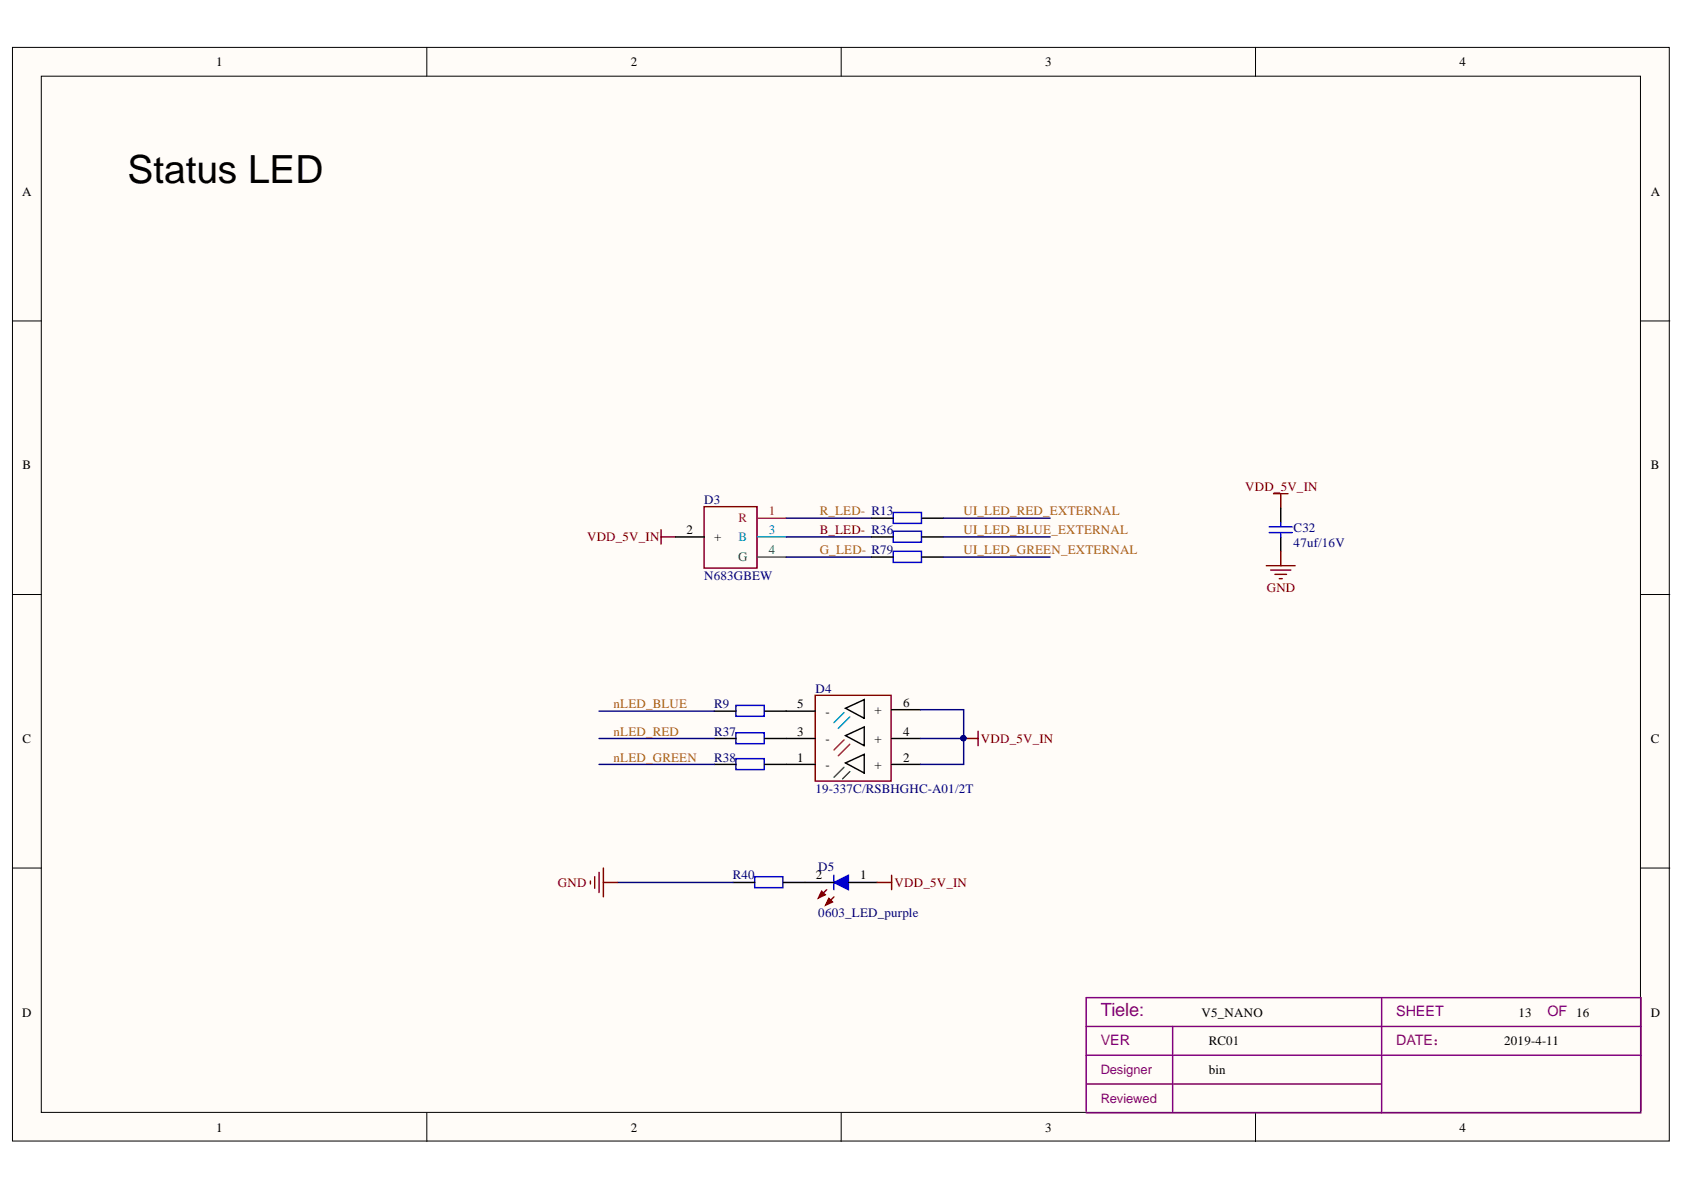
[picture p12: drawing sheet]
<svg xmlns="http://www.w3.org/2000/svg" width="297mm" height="210mm" viewBox="0 0 297 210" stroke-linecap="round" stroke-linejoin="round" font-family="sans-serif">
<defs><g id="words">
<text font-size="6.8" x="22.5" y="32.3">Status LED</text>
<text font-size="3.2" fill="#7d0089" x="194.2" y="179.1">Tiele:</text>
<g font-size="2.5" fill="#800080">
<text x="246.3" y="179.2">SHEET</text>
<text x="272.9" y="179.2">OF 16</text>
<text x="194.2" y="184.3">VER</text>
</g>
<text font-size="2.5" fill="#a1006a" x="246.3" y="184.3">DATE：</text>
<g font-size="2.3">
<text x="38.2" y="11.7">1</text>
<text x="111.3" y="11.7">2</text>
<text x="184.4" y="11.7">3</text>
<text x="257.5" y="11.7">4</text>
<text x="3.9" y="34.5">A</text>
<text x="291.2" y="34.5">A</text>
<text x="4" y="82.8">B</text>
<text x="291.2" y="82.8">B</text>
<text x="121.1" y="94.2">2</text>
<text x="126" y="95.4">+</text>
<text x="140.6" y="125">5</text>
<text x="154.2" y="126">+</text>
<text x="159.3" y="124.7">6</text>
<text x="4" y="131">C</text>
<text x="140.6" y="129.8">3</text>
<text x="145.6" y="131">-</text>
<text x="145.6" y="126.2">-</text>
<text x="154.2" y="131">+</text>
<text x="159.3" y="129.8">4</text>
<text x="291.2" y="131">C</text>
<text x="140.6" y="134.3">1</text>
<text x="145.6" y="135.6">-</text>
<text x="154.2" y="135.6">+</text>
<text x="159.3" y="134.3">2</text>
<text x="143.9" y="155.1">2</text>
<text x="151.7" y="155.1">1</text>
<text x="3.9" y="179.3">D</text>
<text x="211.9" y="179.3">V5_NANO</text>
<text x="267.9" y="179.3">13</text>
<text x="291.2" y="179.3">D</text>
<text x="213.2" y="184.4">RC01</text>
<text x="265.3" y="184.4">2019-4-11</text>
<text x="213.2" y="189.4">bin</text>
<text x="38.2" y="199.6">1</text>
<text x="111.3" y="199.6">2</text>
<text x="184.4" y="199.6">3</text>
<text x="257.5" y="199.6">4</text>
</g>
<g font-size="2.3" fill="#000080">
<text x="124.2" y="88.9">D3</text>
<text x="228.2" y="93.9">C32</text>
<text x="228.2" y="96.5">47uf/16V</text>
<text x="124.2" y="102.3">N683GBEW</text>
<text x="126" y="125">R9</text>
<text x="143.8" y="122.2">D4</text>
<text x="126" y="129.8">R37</text>
<text x="126" y="134.3">R38</text>
<text x="143.8" y="139.9">19-337C/RSBHGHC-A01/2T</text>
<text x="129.3" y="155.1">R40</text>
<text x="144.3" y="153.6">D5</text>
<text x="144.3" y="161.7">0603_LED_purple</text>
</g>
<g font-size="2.3" fill="#800000">
<text x="219.6" y="86.6">VDD_5V_IN</text>
<text x="103.6" y="95.4">VDD_5V_IN</text>
<text x="144.6" y="94.2">B_LED- R36</text>
<text x="223.4" y="104.4">GND</text>
<text x="173" y="131">VDD_5V_IN</text>
<text x="98.4" y="156.4">GND</text>
<text x="157.8" y="156.4">VDD_5V_IN</text>
</g>
<g font-size="2.3" fill="#ee0e22">
<text x="130.3" y="92.2">R</text>
<text x="135.6" y="90.9">1</text>
</g>
<g font-size="2.3" fill="#009cca">
<text x="130.3" y="95.4">B</text>
<text x="135.6" y="94.2">3</text>
</g>
<g font-size="2.3" fill="#ad660b">
<text x="144.6" y="90.9">R_LED- R13</text>
<text x="170" y="90.9">UI_LED_RED_EXTERNAL</text>
<text x="170" y="94.2">UI_LED_BLUE_EXTERNAL</text>
<text x="144.6" y="97.7">G_LED- R79</text>
<text x="170" y="97.7">UI_LED_GREEN_EXTERNAL</text>
<text x="108.2" y="125">nLED_BLUE</text>
<text x="108.2" y="129.8">nLED_RED</text>
<text x="108.2" y="134.3">nLED_GREEN</text>
</g>
<g font-size="2.3" fill="#00bf00">
<text x="130.2" y="99">G</text>
<text x="135.6" y="97.7">4</text>
</g>
<g font-size="2.3" fill="#800080">
<text x="194.2" y="189.4">Designer</text>
<text x="194.2" y="194.5">Reviewed</text>
</g>
</g></defs>
<g fill="#fffcf8" stroke="#000" stroke-width=".18">
<path d="M2.2 8.4h292.2v192.9h-292.2z"/>
<path d="M7.3 13.4h282.1v182.8h-282.1z"/>
</g>
<path d="M75.3 8.4v5M148.4 8.4v5M221.5 8.4v5M2.2 56.6h5.1M289.5 56.6h5M2.2 104.9h5.1M289.5 104.9h5M2.2 153.1h5.1M289.5 153.1h5M75.3 196.3v5.1M148.4 196.3v5.1M221.5 196.3v5.1" fill="none" stroke="#000" stroke-width=".18"/>
<path d="M243.7 176v20.3M191.6 196v-20h97.9v20M191.6 181.1h97.9M191.6 191.2h52.1M191.6 186.1h97.9M191.6 196.3h97.9M206.8 181.1v14.9" fill="none" stroke="#800080" stroke-width=".25"/>
<path d="M116.6 93.4v2.6M116.6 94.7h2.5M143.8 122.6h13.4v15.2h-13.4zM170 130.3h2.5M172.5 129v2.5" fill="none" stroke="#800000" stroke-width=".25"/>
<path d="M129.8 124.4h5v1.9h-5zM129.8 133.8h5v1.9h-5zM129.8 129.2h5v2h-5zM133.1 154.6h5v2h-5z" fill="none" stroke="#0000bf" stroke-width=".25"/>
<g fill="none" stroke="#000" stroke-width=".25">
<path d="M126 125.4h3.8M126 134.8h3.8M126 130.3h3.8M134.9 125.4h8.9M134.9 134.8h8.9M134.9 130.3h8.9M149.1 134.6l3.3-1.5v3.3zM149.1 129.8l3.3-1.6v3.3zM149.1 124.9l3.3-1.5v3.3zM157.3 134.8h5.1M157.3 130.3h5.1M157.3 125.2h5.1"/>
<path d="M129.3 155.7h3.8M138.2 155.7h3.8"/>
</g>
<path d="M105.7 130.3h20.3M105.7 134.8h20.3M105.7 125.4h20.3M162.4 125.2h7.6v9.6h-7.6M162.4 130.3h7.6M109 155.7h20.3" fill="none" stroke="#000080" stroke-width=".25"/>
<path d="M148.9 135.3l-1.8 1.8M149.9 136.1l-1.3 1.3" fill="none" stroke="#00bf00" stroke-width=".25"/>
<path d="M148.9 130.5l-1.8 1.8M149.9 131.3l-2 2" fill="none" stroke="#ee0e22" stroke-width=".25"/>
<path d="M148.9 125.7l-1.8 1.8M149.9 126.5l-2 2" fill="none" stroke="#009cca" stroke-width=".25"/>
<circle cx="169.9" cy="130.2" r=".46" fill="#000080" stroke="#000080" stroke-width=".18"/>
<path d="M147.1 155.7l2.5-1.3v2.5z" fill="#00f"/>
<path d="M147.1 155.7l2.5-1.3v2.5zM147.1 154.4v2.5" fill="none" stroke="#00f" stroke-width=".25"/>
<path d="M145.8 156.9l-1.2 1.3" fill="none" stroke="#bf0000" stroke-width=".25"/>
<path d="M144.9 157.1l.7 .7-1.3 .7z" fill="#bf0000"/>
<path d="M144.9 157.1l.7 .7-1.3 .7z" fill="none" stroke="#bf0000" stroke-width=".18"/>
<path d="M142 155.7h5.1" fill="none" stroke="#000" stroke-width=".25"/>
<path d="M147.1 158.2l-1.3 1.3" fill="none" stroke="#bf0000" stroke-width=".25"/>
<path d="M146.2 158.4l.7 .7-1.3 .6z" fill="#bf0000"/>
<path d="M146.2 158.4l.7 .7-1.3 .6z" fill="none" stroke="#bf0000" stroke-width=".18"/>
<path d="M119.1 94.7h5.1M153.7 94.7h3.9M153.7 98.3h3.9M153.7 91.4h3.9M162.6 94.7h3.8M162.6 98.3h3.8M162.6 91.4h3.8M225.9 89.6v2.6M225.9 94.7v2.5M149.6 155.7h5.1" fill="none" stroke="#000" stroke-width=".25"/>
<g fill="none" stroke="#800000" stroke-width=".25">
<path d="M124.2 89.4h9.3v10.8h-9.3zM223.4 99.8h5.1M224.6 87.1h2.6M225.9 87.1v2.5M225.9 97.2v2.6M224.1 100.5h3.6M224.9 101.3h2M225.7 102.1h.5M104.1 155.4v.5M104.9 154.6v2.1M105.7 153.9v3.5M106.4 155.7h2.6"/>
<path d="M106.4 153.1v5.1M154.7 155.7h2.6M157.3 154.4v2.5"/>
</g>
<path d="M133.6 91.4h5.1" fill="none" stroke="#ee0e22" stroke-width=".25"/>
<path d="M133.6 94.7h5.1" fill="none" stroke="#009cca" stroke-width=".25"/>
<path d="M133.6 98.3h5.1" fill="none" stroke="#00bf00" stroke-width=".25"/>
<path d="M138.7 91.4h15M138.7 94.7h15M138.7 98.3h15M166.4 91.4h18.8M166.4 94.7h18.8M166.4 98.3h18.8" fill="none" stroke="#000080" stroke-width=".25"/>
<path d="M223.9 93.9h4M223.9 92.9h4M225.9 92.2v.7M225.9 93.9v.8" fill="none" stroke="#00f" stroke-width=".25"/>
<path d="M157.6 97.2h4.9v2h-4.9zM157.6 93.7h4.9v1.9h-4.9zM157.6 90.4h4.9v1.9h-4.9z" fill="none" stroke="#0000bf" stroke-width=".25"/>
<use href="#words"/>
</svg>
